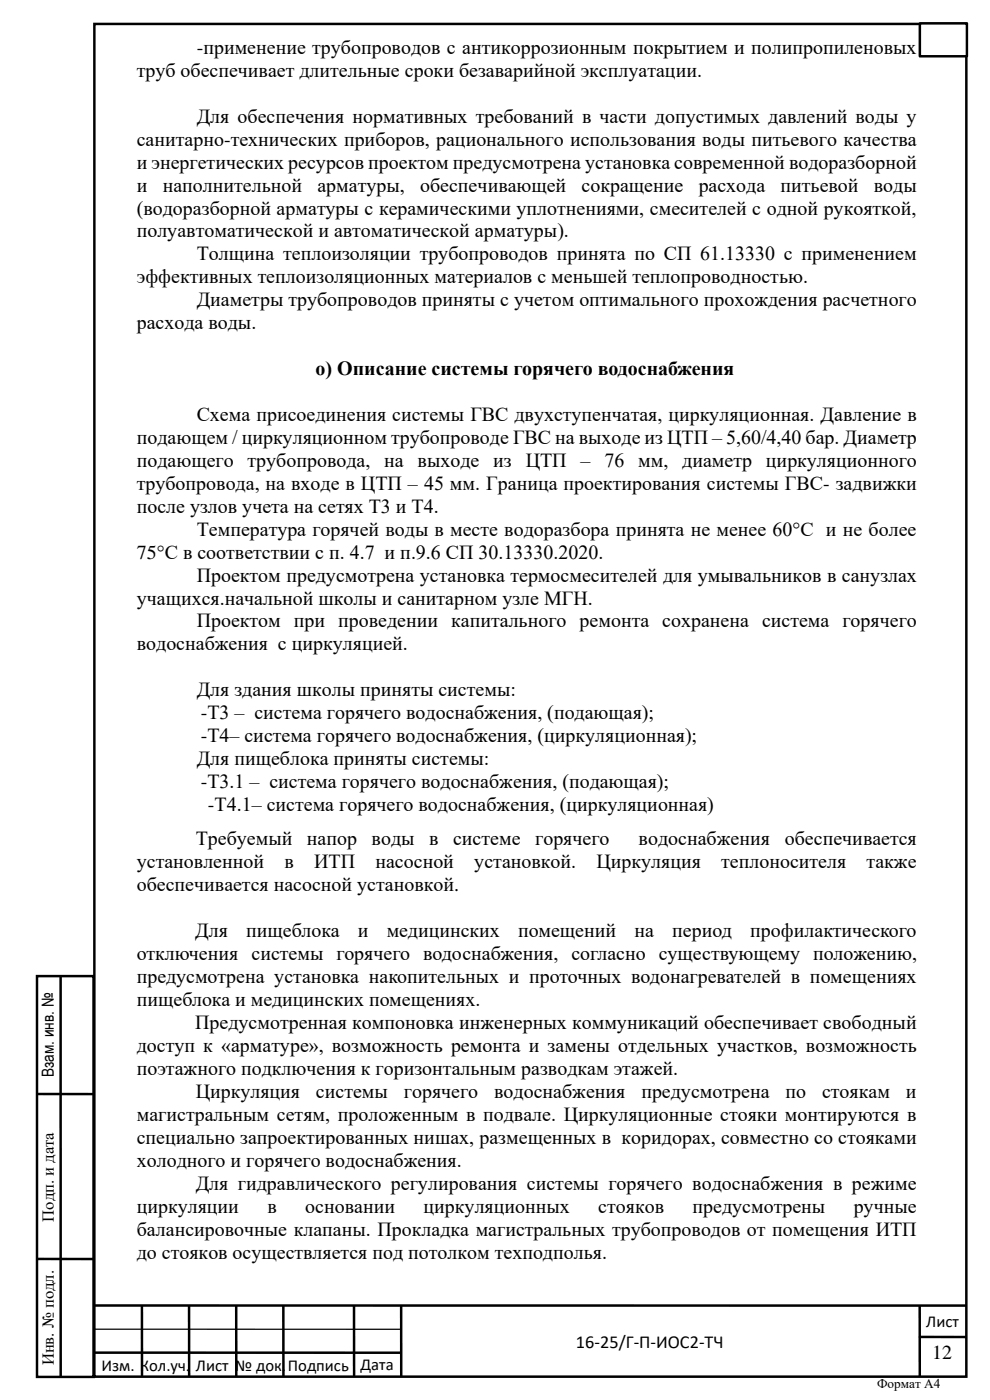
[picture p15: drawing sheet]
<svg xmlns="http://www.w3.org/2000/svg" width="210mm" height="297mm" viewBox="0 0 210 297" stroke-linecap="round" stroke-linejoin="round" font-family="sans-serif">
<defs><g id="words">
<g font-size="4.2">
<text x="41.7" y="11.4">-применение трубопроводов с антикоррозионным покрытием и полипропиленовых</text>
<text x="29" y="16.3">труб обеспечивает длительные сроки безаварийной эксплуатации.</text>
<text x="41.7" y="26">Для обеспечения нормативных требований в части допустимых давлений воды у</text>
<text x="29" y="30.9">санитарно-технических приборов, рационального использования воды питьевого качества</text>
<text x="29" y="35.8">и энергетических ресурсов проектом предусмотрена установка современной водоразборной</text>
<text x="29" y="40.6">и</text>
<text x="34.5" y="40.6">наполнительной</text>
<text x="67.3" y="40.6">арматуры,</text>
<text x="89.1" y="40.6">обеспечивающей</text>
<text x="123.4" y="40.6">сокращение</text>
<text x="148.2" y="40.6">расхода</text>
<text x="165.6" y="40.6">питьевой</text>
<text x="185.4" y="40.6">воды</text>
<text x="29" y="45.5">(водоразборной арматуры с керамическими уплотнениями, смесителей с одной рукояткой,</text>
<text x="29" y="50.4">полуавтоматической и автоматической арматуры).</text>
<text x="41.7" y="55.3">Толщина теплоизоляции трубопроводов принята по СП 61.13330 с применением</text>
<text x="29" y="60.1">эффективных теплоизоляционных материалов с меньшей теплопроводностью.</text>
<text x="41.7" y="65">Диаметры трубопроводов приняты с учетом оптимального прохождения расчетного</text>
<text x="29" y="69.9">расхода воды.</text>
<text x="67" y="79.6">о) Описание системы горячего водоснабжения</text>
<text x="41.7" y="89.3">Схема присоединения системы ГВС двухступенчатая, циркуляционная. Давление в</text>
<text x="29" y="94.2">подающем / циркуляционном трубопроводе ГВС на выходе из ЦТП – 5,60/4,40 бар. Диаметр</text>
<text x="29" y="99.1">подающего трубопровода, на выходе из ЦТП – 76 мм, диаметр циркуляционного</text>
<text x="29" y="103.9">трубопровода, на входе в ЦТП – 45 мм. Граница проектирования системы ГВС- задвижки</text>
<text x="29" y="108.8">после узлов учета на сетях Т3 и Т4.</text>
<text x="41.7" y="113.7">Температура горячей воды в месте водоразбора принята не менее 60°С и не более</text>
<text x="29" y="118.5">75°С в соответствии с п. 4.7 и п.9.6 СП 30.13330.2020.</text>
<text x="41.7" y="123.4">Проектом предусмотрена установка термосмесителей для умывальников в санузлах</text>
<text x="29" y="128.3">учащихся.начальной школы и санитарном узле МГН.</text>
<text x="29" y="138">водоснабжения с циркуляцией.</text>
<text x="41.7" y="133.1">Проектом при проведении капитального ремонта сохранена система горячего</text>
<text x="41.7" y="147.7">Для здания школы приняты системы:</text>
<text x="42.6" y="152.6">-Т3 – система горячего водоснабжения, (подающая);</text>
<text x="42.6" y="157.5">-Т4– система горячего водоснабжения, (циркуляционная);</text>
<text x="41.7" y="162.3">Для пищеблока приняты системы:</text>
<text x="42.6" y="167.2">-Т3.1 – система горячего водоснабжения, (подающая);</text>
<text x="44.1" y="172.1">-Т4.1– система горячего водоснабжения, (циркуляционная)</text>
<text x="41.5" y="179.4">Требуемый</text>
<text x="65.1" y="179.4">напор</text>
<text x="78.8" y="179.4">воды</text>
<text x="91" y="179.4">в</text>
<text x="96.1" y="179.4">системе</text>
<text x="113.5" y="179.4">горячего</text>
<text x="135.5" y="179.4">водоснабжения</text>
<text x="166.5" y="179.4">обеспечивается</text>
<text x="29" y="184.2">установленной</text>
<text x="60.3" y="184.2">в</text>
<text x="66.6" y="184.2">ИТП</text>
<text x="79.7" y="184.2">насосной</text>
<text x="100.6" y="184.2">установкой.</text>
<text x="126.5" y="184.2">Циркуляция</text>
<text x="153" y="184.2">теплоносителя</text>
<text x="183.9" y="184.2">также</text>
<text x="29" y="189.1">обеспечивается насосной установкой.</text>
<text x="29" y="203.7">отключения системы горячего водоснабжения, согласно существующему положению,</text>
<text x="41.4" y="198.9">Для</text>
<text x="52.2" y="198.9">пищеблока</text>
<text x="75.9" y="198.9">и</text>
<text x="82" y="198.9">медицинских</text>
<text x="109.9" y="198.9">помещений</text>
<text x="134.6" y="198.9">на</text>
<text x="142.6" y="198.9">период</text>
<text x="159.2" y="198.9">профилактического</text>
<text x="29" y="208.6">предусмотрена установка накопительных и проточных водонагревателей в помещениях</text>
<text x="29" y="213.5">пищеблока и медицинских помещениях.</text>
<text x="41.4" y="218.3">Предусмотренная компоновка инженерных коммуникаций обеспечивает свободный</text>
<text x="29" y="223.2">доступ к «арматуре», возможность ремонта и замены отдельных участков, возможность</text>
<text x="29" y="228.1">поэтажного подключения к горизонтальным разводкам этажей.</text>
<text x="41.5" y="232.9">Циркуляция</text>
<text x="67" y="232.9">системы</text>
<text x="85.7" y="232.9">горячего</text>
<text x="104.8" y="232.9">водоснабжения</text>
<text x="136.1" y="232.9">предусмотрена</text>
<text x="166.6" y="232.9">по</text>
<text x="174.4" y="232.9">стоякам</text>
<text x="192.2" y="232.9">и</text>
<text x="29" y="237.8">магистральным сетям, проложенным в подвале. Циркуляционные стояки монтируются в</text>
<text x="29" y="242.7">специально запроектированных нишах, размещенных в коридорах, совместно со стояками</text>
<text x="29" y="247.5">холодного и горячего водоснабжения.</text>
<text x="29" y="257.3">циркуляции</text>
<text x="41.5" y="252.4">Для гидравлического регулирования системы горячего водоснабжения в режиме</text>
<text x="56.7" y="257.3">в</text>
<text x="64.8" y="257.3">основании</text>
<text x="89.9" y="257.3">циркуляционных</text>
<text x="126.9" y="257.3">стояков</text>
<text x="146.9" y="257.3">предусмотрены</text>
<text x="181.1" y="257.3">ручные</text>
<text x="29" y="262.1">балансировочные клапаны. Прокладка магистральных трубопроводов от помещения ИТП</text>
<text x="29" y="267">до стояков осуществляется под потолком техподполья.</text>
<text x="197.8" y="288.4">12</text>
</g>
<text font-size="3.9" x="122.2" y="286.1">16-25/Г-П-ИОС2-ТЧ</text>
<g font-size="3.5">
<text x="11.4" y="228.5" transform="rotate(-90 11.4 228.5)">Взам. инв. №</text>
<text x="11.4" y="259.2" transform="rotate(-90 11.4 259.2)">Подп. и дата</text>
<text x="196.5" y="281.6">Лист</text>
<text x="11.4" y="289.7" transform="rotate(-90 11.4 289.7)">Инв. № подл.</text>
<text x="21.5" y="290.9">Изм. Кол.уч.</text>
<text x="41.6" y="290.9">Лист № док.</text>
<text x="61.1" y="290.9">Подпись</text>
<text x="76.5" y="290.7">Дата</text>
</g>
<text font-size="2.8" x="186.1" y="294.6">Формат А4</text>
</g></defs>
<g fill="none" stroke="#000" stroke-width=".53">
<path d="M20 5.1h185v287h-185zM7.8 207.1h12v85h-12zM12.9 207.1v85M7.8 232.1h12M7.8 267.1h12M20.1 277h185M30.1 277v15M40.1 277v15M50.1 277v15M60.1 277v15M75.1 277v15M85.1 277v15"/>
<path d="M195.1 277v15M20.1 287h65M194.9 283.7h10"/>
</g>
<path d="M20.1 282h65" fill="none" stroke="#000" stroke-width=".26"/>
<path d="M195.2 5h9.9v6.9h-9.9z" fill-rule="evenodd" fill="#fff"/>
<path d="M195.2 5h9.9v6.9h-9.9z" fill="none" stroke="#000" stroke-width=".53"/>
<use href="#words"/>
</svg>
